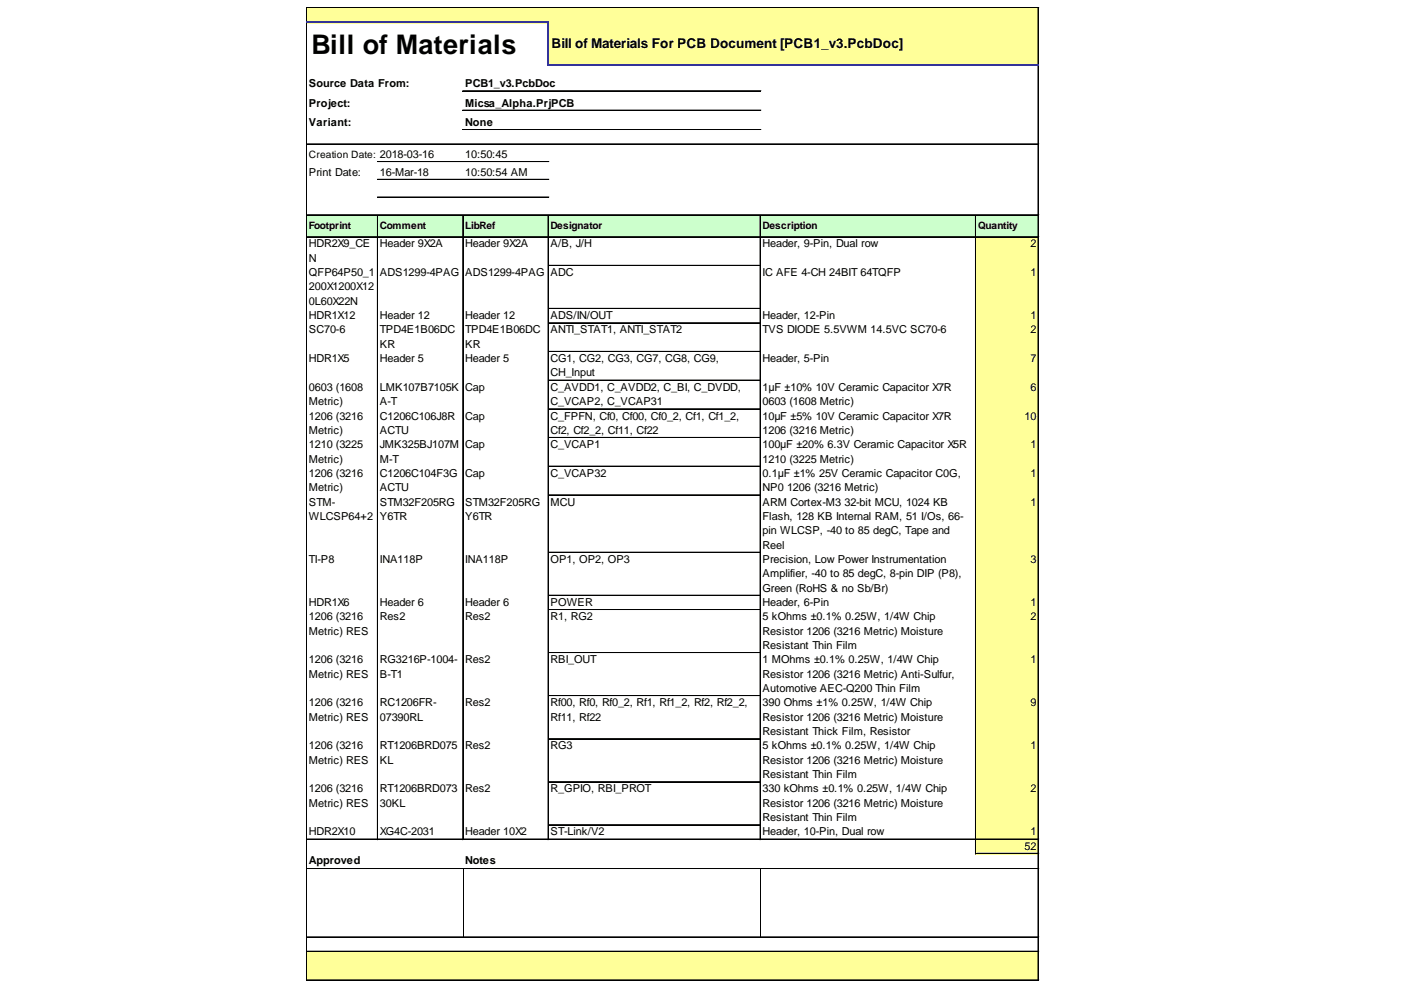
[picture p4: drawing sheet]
<svg xmlns="http://www.w3.org/2000/svg" width="297mm" height="210mm" viewBox="0 0 297 210" stroke-linecap="round" stroke-linejoin="round" font-family="sans-serif">
<defs><g id="words">
<text font-size="5.7" x="66" y="11.4">Bill of Materials</text>
<text font-size="2.9" x="116.9" y="10.2">Bill of Materials For PCB Document [PCB1_v3.PcbDoc]</text>
<g font-size="2.3">
<text x="65.5" y="18.5">Source Data From:</text>
<text x="65.5" y="22.6">Project:</text>
<text x="98.6" y="18.5">PCB1_v3.PcbDoc</text>
<text x="98.6" y="22.6">Micsa_Alpha.PrjPCB</text>
<text x="65.5" y="26.7">Variant:</text>
<text x="98.6" y="26.7">None</text>
<text x="98.6" y="33.5">10:50:45</text>
<text x="65.5" y="37.3">Print Date:</text>
<text x="80.6" y="37.3">16-Mar-18</text>
<text x="98.6" y="37.3">10:50:54 AM</text>
<text x="65.5" y="52.5">HDR2X9_CE</text>
<text x="80.6" y="52.5">Header 9X2A</text>
<text x="98.6" y="52.5">Header 9X2A</text>
<text x="116.7" y="52.5">A/B, J/H</text>
<text x="161.7" y="52.5">Header, 9-Pin, Dual row</text>
<text x="218.5" y="52.5">2</text>
<text x="65.5" y="55.5">N</text>
<text x="65.5" y="58.5">QFP64P50_1</text>
<text x="80.6" y="58.5">ADS1299-4PAG</text>
<text x="98.6" y="58.5">ADS1299-4PAG</text>
<text x="116.7" y="58.5">ADC</text>
<text x="161.7" y="58.5">IC AFE 4-CH 24BIT 64TQFP</text>
<text x="218.5" y="58.5">1</text>
<text x="65.5" y="61.6">200X1200X12</text>
<text x="65.5" y="64.6">0L60X22N</text>
<text x="65.5" y="67.7">HDR1X12</text>
<text x="65.5" y="70.7">SC70-6</text>
<text x="80.6" y="67.7">Header 12</text>
<text x="80.6" y="70.7">TPD4E1B06DC</text>
<text x="98.6" y="67.7">Header 12</text>
<text x="98.6" y="70.7">TPD4E1B06DC</text>
<text x="116.7" y="67.7">ADS/IN/OUT</text>
<text x="116.7" y="70.7">ANTI_STAT1, ANTI_STAT2</text>
<text x="161.7" y="67.7">Header, 12-Pin</text>
<text x="161.7" y="70.7">TVS DIODE 5.5VWM 14.5VC SC70-6</text>
<text x="218.5" y="67.7">1</text>
<text x="218.5" y="70.7">2</text>
<text x="65.5" y="76.8">HDR1X5</text>
<text x="80.6" y="73.7">KR</text>
<text x="80.6" y="76.8">Header 5</text>
<text x="98.6" y="73.7">KR</text>
<text x="98.6" y="76.8">Header 5</text>
<text x="116.7" y="76.8">CG1, CG2, CG3, CG7, CG8, CG9,</text>
<text x="161.7" y="76.8">Header, 5-Pin</text>
<text x="218.5" y="76.8">7</text>
<text x="65.5" y="82.9">0603 (1608</text>
<text x="80.6" y="82.9">LMK107B7105K</text>
<text x="98.6" y="82.9">Cap</text>
<text x="116.7" y="79.8">CH_Input</text>
<text x="116.7" y="82.9">C_AVDD1, C_AVDD2, C_BI, C_DVDD,</text>
<text x="161.7" y="82.9">1µF ±10% 10V Ceramic Capacitor X7R</text>
<text x="218.5" y="82.9">6</text>
<text x="65.5" y="85.9">Metric)</text>
<text x="65.5" y="88.9">1206 (3216</text>
<text x="80.6" y="85.9">A-T</text>
<text x="80.6" y="88.9">C1206C106J8R</text>
<text x="98.6" y="88.9">Cap</text>
<text x="116.7" y="85.9">C_VCAP2, C_VCAP31</text>
<text x="116.7" y="88.9">C_FPFN, Cf0, Cf00, Cf0_2, Cf1, Cf1_2,</text>
<text x="161.7" y="85.9">0603 (1608 Metric)</text>
<text x="161.7" y="88.9">10µF ±5% 10V Ceramic Capacitor X7R</text>
<text x="217.2" y="88.9">10</text>
<text x="65.5" y="92">Metric)</text>
<text x="65.5" y="95">1210 (3225</text>
<text x="80.6" y="92">ACTU</text>
<text x="80.6" y="95">JMK325BJ107M</text>
<text x="98.6" y="95">Cap</text>
<text x="116.7" y="92">Cf2, Cf2_2, Cf11, Cf22</text>
<text x="116.7" y="95">C_VCAP1</text>
<text x="161.7" y="92">1206 (3216 Metric)</text>
<text x="161.7" y="95">100µF ±20% 6.3V Ceramic Capacitor X5R</text>
<text x="218.5" y="95">1</text>
<text x="65.5" y="98.1">Metric)</text>
<text x="65.5" y="101.1">1206 (3216</text>
<text x="80.6" y="98.1">M-T</text>
<text x="80.6" y="101.1">C1206C104F3G</text>
<text x="98.6" y="101.1">Cap</text>
<text x="116.7" y="101.1">C_VCAP32</text>
<text x="161.7" y="98.1">1210 (3225 Metric)</text>
<text x="161.7" y="101.1">0.1µF ±1% 25V Ceramic Capacitor C0G,</text>
<text x="218.5" y="101.1">1</text>
<text x="65.5" y="104.2">Metric)</text>
<text x="65.5" y="107.2">STM-</text>
<text x="80.6" y="104.2">ACTU</text>
<text x="80.6" y="107.2">STM32F205RG</text>
<text x="98.6" y="107.2">STM32F205RG</text>
<text x="116.7" y="107.2">MCU</text>
<text x="161.7" y="104.2">NP0</text>
<text x="161.7" y="107.2">ARM Cortex-M3</text>
<text x="166.9" y="104.2">1206 (3216 Metric)</text>
<text x="179" y="107.2">32-bit MCU, 1024 KB</text>
<text x="218.5" y="107.2">1</text>
<text x="65.5" y="110.2">WLCSP64+2</text>
<text x="80.6" y="110.2">Y6TR</text>
<text x="98.6" y="110.2">Y6TR</text>
<text x="161.7" y="110.2">Flash, 128 KB Internal RAM, 51 I/Os, 66-</text>
<text x="161.7" y="113.3">pin WLCSP, -40 to 85 degC, Tape and</text>
<text x="65.5" y="119.4">TI-P8</text>
<text x="80.6" y="119.4">INA118P</text>
<text x="98.6" y="119.4">INA118P</text>
<text x="116.7" y="119.4">OP1, OP2, OP3</text>
<text x="161.7" y="116.3">Reel</text>
<text x="161.7" y="119.4">Precision, Low Power Instrumentation</text>
<text x="218.5" y="119.4">3</text>
<text x="161.7" y="122.4">Amplifier, -40 to 85 degC, 8-pin DIP (P8),</text>
<text x="161.7" y="125.4">Green (RoHS &amp; no Sb/Br)</text>
<text x="65.5" y="128.5">HDR1X6</text>
<text x="65.5" y="131.5">1206 (3216</text>
<text x="80.6" y="128.5">Header 6</text>
<text x="80.6" y="131.5">Res2</text>
<text x="98.6" y="128.5">Header 6</text>
<text x="98.6" y="131.5">Res2</text>
<text x="116.7" y="128.5">POWER</text>
<text x="116.7" y="131.5">R1, RG2</text>
<text x="161.7" y="128.5">Header, 6-Pin</text>
<text x="161.7" y="131.5">5 kOhms ±0.1% 0.25W, 1/4W Chip</text>
<text x="218.5" y="128.5">1</text>
<text x="218.5" y="131.5">2</text>
<text x="65.5" y="134.6">Metric) RES</text>
<text x="161.7" y="134.6">Resistor 1206 (3216 Metric) Moisture</text>
<text x="161.7" y="137.6">Resistant Thin Film</text>
<text x="65.5" y="140.6">1206 (3216</text>
<text x="65.5" y="143.7">Metric) RES</text>
<text x="80.6" y="140.6">RG3216P-1004-</text>
<text x="80.6" y="143.7">B-T1</text>
<text x="98.6" y="140.6">Res2</text>
<text x="116.7" y="140.6">RBI_OUT</text>
<text x="161.7" y="140.6">1 MOhms ±0.1% 0.25W, 1/4W Chip</text>
<text x="161.7" y="143.7">Resistor 1206 (3216 Metric) Anti-Sulfur,</text>
<text x="218.5" y="140.6">1</text>
<text x="65.5" y="149.8">1206 (3216</text>
<text x="80.6" y="149.8">RC1206FR-</text>
<text x="98.6" y="149.8">Res2</text>
<text x="116.7" y="149.8">Rf00, Rf0, Rf0_2, Rf1, Rf1_2, Rf2, Rf2_2,</text>
<text x="161.7" y="146.7">Automotive AEC-Q200 Thin Film</text>
<text x="161.7" y="149.8">390 Ohms ±1% 0.25W, 1/4W Chip</text>
<text x="218.5" y="149.8">9</text>
<text x="65.5" y="152.8">Metric) RES</text>
<text x="80.6" y="152.8">07390RL</text>
<text x="116.7" y="152.8">Rf11, Rf22</text>
<text x="161.7" y="152.8">Resistor 1206 (3216 Metric) Moisture</text>
<text x="161.7" y="155.8">Resistant Thick Film, Resistor</text>
<text x="65.5" y="158.9">1206 (3216</text>
<text x="65.5" y="161.9">Metric) RES</text>
<text x="80.6" y="158.9">RT1206BRD075</text>
<text x="80.6" y="161.9">KL</text>
<text x="98.6" y="158.9">Res2</text>
<text x="116.7" y="158.9">RG3</text>
<text x="161.7" y="158.9">5 kOhms ±0.1% 0.25W, 1/4W Chip</text>
<text x="161.7" y="161.9">Resistor 1206 (3216 Metric) Moisture</text>
<text x="218.5" y="158.9">1</text>
<text x="161.7" y="165">Resistant Thin Film</text>
<text x="65.5" y="168">1206 (3216</text>
<text x="65.5" y="171">Metric) RES</text>
<text x="80.6" y="168">RT1206BRD073</text>
<text x="80.6" y="171">30KL</text>
<text x="98.6" y="168">Res2</text>
<text x="116.7" y="168">R_GPIO, RBI_PROT</text>
<text x="161.7" y="168">330 kOhms ±0.1% 0.25W, 1/4W Chip</text>
<text x="161.7" y="171">Resistor 1206 (3216 Metric) Moisture</text>
<text x="218.5" y="168">2</text>
<text x="65.5" y="177.1">HDR2X10</text>
<text x="80.6" y="177.1">XG4C-2031</text>
<text x="98.6" y="177.1">Header 10X2</text>
<text x="116.7" y="177.1">ST-Link/V2</text>
<text x="161.7" y="174.1">Resistant Thin Film</text>
<text x="161.7" y="177.1">Header, 10-Pin, Dual row</text>
<text x="218.5" y="177.1">1</text>
<text x="65.5" y="183.2">Approved</text>
<text x="98.6" y="183.2">Notes</text>
<text x="217.2" y="180.2">52</text>
</g>
<g font-size="2.1">
<text x="65.5" y="33.5">Creation Date: 2018-03-16</text>
<text x="65.5" y="48.5">Footprint</text>
<text x="80.6" y="48.5">Comment</text>
<text x="98.6" y="48.5">LibRef</text>
<text x="116.7" y="48.5">Designator</text>
<text x="161.7" y="48.5">Description</text>
<text x="207.4" y="48.5">Quantity</text>
</g>
</g></defs>
<g fill="#ff9">
<path d="M65.1 1.7h155.2v3.2h-155.2z"/>
<path d="M116.2 4.7h104.1v9.2h-104.1z"/>
</g>
<path d="M65.1 45.5h155.2v4.9h-155.2z" fill="#cfc"/>
<g fill="#ff9">
<path d="M206.8 50.2h13.5v6.2h-13.5z"/>
<path d="M206.8 56.3h13.5v9.3h-13.5z"/>
<path d="M206.8 65.4h13.5v3.2h-13.5z"/>
<path d="M206.8 68.4h13.5v6.3h-13.5z"/>
<path d="M206.8 74.5h13.5v6.3h-13.5z"/>
<path d="M206.8 80.6h13.5v6.2h-13.5z"/>
<path d="M206.8 86.7h13.5v6.2h-13.5z"/>
<path d="M206.8 92.7h13.5v6.3h-13.5z"/>
<path d="M206.8 98.8h13.5v6.3h-13.5z"/>
<path d="M206.8 104.9h13.5v12.3h-13.5z"/>
<path d="M206.8 117.1h13.5v9.3h-13.5z"/>
<path d="M206.8 126.2h13.5v3.2h-13.5z"/>
<path d="M206.8 129.2h13.5v9.3h-13.5z"/>
<path d="M206.8 138.4h13.5v9.3h-13.5z"/>
<path d="M206.8 147.5h13.5v9.3h-13.5z"/>
<path d="M206.8 156.6h13.5v9.3h-13.5z"/>
<path d="M206.8 165.7h13.5v9.3h-13.5z"/>
<path d="M206.8 174.8h13.5v3.3h-13.5z"/>
<path d="M206.8 177.9h13.5v3.2h-13.5z"/>
<path d="M65.1 201.7h155.2v6.2h-155.2z"/>
</g>
<g fill="none" stroke="#000" stroke-width=".21">
<path d="M65 1.5v3.1M65 4.9v203M65.1 1.5v3.1M65.1 4.9v203M65.2 1.5h155.1M65.2 1.6h155.1M98.1 19.2h63.2M98.1 19.3h63.2M220.1 1.7v11.8M220.1 13.9v194M220.2 1.7v11.8M220.2 13.9v194"/>
<path d="M65.2 30.5h155.1M65.2 30.6h155.1M80 34.3h36.4M80 38h36.4M80 38.1h36.4M98.1 23.3h63.2M98.1 23.4h63.2M98.1 27.5h63.2M65.2 45.5h155.1M65.2 45.6h155.1M65.2 50.2h155.1M65.2 50.3h155.1"/>
<path d="M80 45.7v132.4M80 41.8h36.4M80 41.9h36.4M80.1 45.7v132.4M98.1 45.7v132.4M98.2 45.7v132.4M116.2 45.7v132.4M116.3 45.7v132.4M116.4 56.3h44.7M161.1 45.7v132.4M161.2 45.7v132.4M206.8 45.7v135.4"/>
<path d="M206.9 45.7v135.4M116.4 65.4h44.7M116.4 65.5h44.7M116.4 68.4h44.7M116.4 68.5h44.7M116.4 74.5h44.7M116.4 74.6h44.7M116.4 80.6h44.7M116.4 80.7h44.7M116.4 86.7h44.7M116.4 86.8h44.7M116.4 92.7h44.7"/>
<path d="M116.4 92.8h44.7M116.4 98.8h44.7M116.4 98.9h44.7M116.4 104.9h44.7M116.4 105h44.7M116.4 117.1h44.7M116.4 117.2h44.7M116.4 126.2h44.7M116.4 126.3h44.7M116.4 129.2h44.7M116.4 129.3h44.7M116.4 138.4h44.7"/>
<path d="M116.4 147.5h44.7M116.4 147.6h44.7M116.4 156.6h44.7M116.4 156.7h44.7M65.2 177.9h155.1M65.2 178h155.1M116.4 165.7h44.7M116.4 165.8h44.7M116.4 174.8h44.7M116.4 174.9h44.7M65.2 184.1h155.1M65.2 184.2h155.1"/>
<path d="M65.2 198.6h155.1M65.2 198.7h155.1M98.2 184.3v14.3M161.2 184.3v14.3M207 180.9h13.3M207 181h13.3M65.2 201.7h155.1M65.2 201.8h155.1M65.2 207.8h155.1"/>
</g>
<path d="M65 4.7h51.4M116.2 4.9v9M116.4 13.7h103.9" fill="none" stroke="#339" stroke-width=".36"/>
<use href="#words"/>
</svg>
